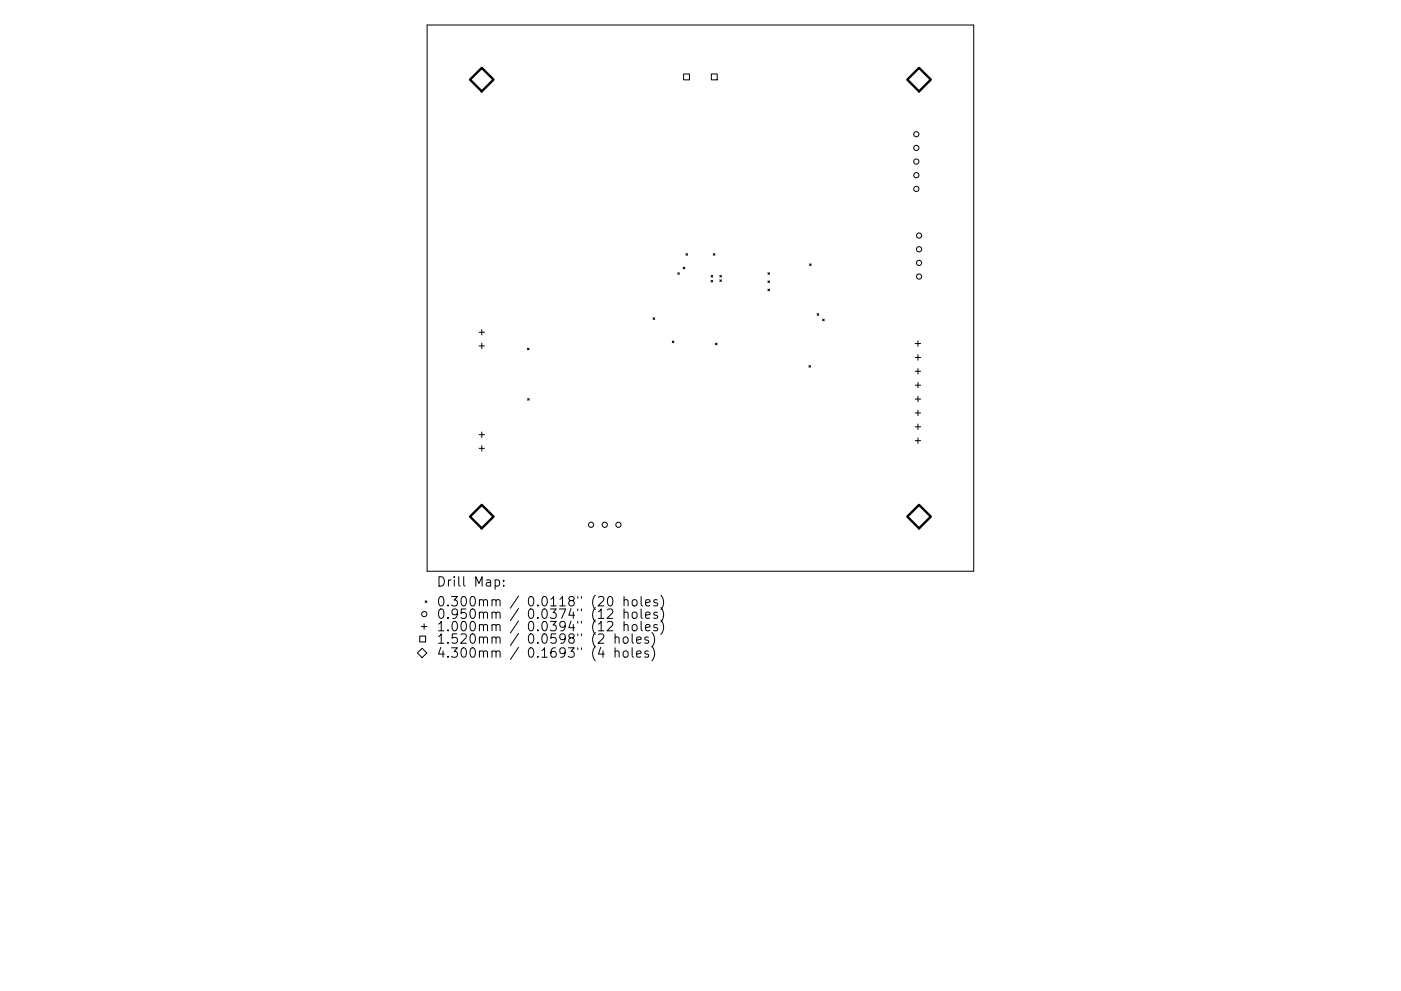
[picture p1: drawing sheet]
<svg xmlns="http://www.w3.org/2000/svg" width="297mm" height="210mm" viewBox="0 0 297 210" stroke-linecap="round" stroke-linejoin="round" font-family="sans-serif">
<defs><g id="words">
<g font-size="2.8">
<text x="92.5" y="125.1">Drill</text>
<text x="100.5" y="125.1">Map:</text>
<text x="92.5" y="129.3">0.300mm</text>
<text x="92.5" y="131.9">0.950mm</text>
<text x="111.9" y="129.3">0.0118&quot;</text>
<text x="111.9" y="131.9">0.0374&quot;</text>
<text x="125.7" y="129.3">(20</text>
<text x="125.7" y="131.9">(12</text>
<text x="132.5" y="129.3">holes)</text>
<text x="132.5" y="131.9">holes)</text>
<text x="92.5" y="134.5">1.000mm</text>
<text x="92.5" y="137.2">1.520mm</text>
<text x="111.9" y="134.5">0.0394&quot;</text>
<text x="111.9" y="137.2">0.0598&quot;</text>
<text x="125.7" y="134.5">(12</text>
<text x="125.7" y="137.2">(2</text>
<text x="130.6" y="137.2">holes)</text>
<text x="132.5" y="134.5">holes)</text>
<text x="92.5" y="140.1">4.300mm</text>
<text x="111.9" y="140.1">0.1693&quot;</text>
<text x="125.7" y="140.1">(4</text>
<text x="130.6" y="140.1">holes)</text>
</g>
</g></defs>
<g fill="none" stroke="#000" stroke-width=".21">
<path d="M90.6 5.3h115.8v115.9h-115.8zM144.9 15.7h1.3v1.2h-1.3zM150.8 15.7h1.3v1.2h-1.3zM143.7 57.9l.3 .3M144 57.9l-.3 .3M144.9 56.7l.3 .4M145.2 56.7l-.3 .4M145.4 53.8l.4 .4M145.8 53.8l-.4 .4M150.8 58.4l.3 .4M150.8 59.5l.3 .3M151.1 58.4l-.3 .4"/>
<path d="M151.1 59.5l-.3 .3M151.2 53.8l.4 .4M151.6 53.8l-.4 .4M152.6 58.4l.4 .4M152.6 59.4l.4 .3M153 58.4l-.4 .4M153 59.4l-.4 .3M162.8 57.9l.4 .3M162.8 59.6l.4 .3M163.2 57.9l-.4 .3M163.2 59.6l-.4 .3M171.6 56l.4 .3"/>
<path d="M172 56l-.4 .3M101.6 70.5h1.1M101.6 73.4h1.1M102.1 69.9v1.2M102.1 72.8v1.2M111.8 73.9l.4 .3M112.2 73.9l-.4 .3M138.5 67.4l.3 .4M138.8 67.4l-.3 .4M142.5 72.3l.4 .4M142.9 72.3l-.4 .4M151.7 72.8l.3 .4"/>
<path d="M152 72.8l-.3 .4M162.8 61.3l.4 .4M163.2 61.3l-.4 .4M171.5 77.6l.4 .3M171.9 77.6l-.4 .3M173.2 66.6l.4 .3M173.6 66.6l-.4 .3M174.4 67.7l.3 .4M174.7 67.7l-.3 .4M194 72.9h1.2M194 75.8h1.2M194 78.8h1.2"/>
<path d="M194.6 72.3v1.2M194.6 75.3v1.1M194.6 78.2v1.2M101.6 92.2h1.1M101.6 95.1h1.1M102.1 91.6v1.2M102.1 94.5v1.2M111.9 84.6l.3 .3M112.2 84.6l-.3 .3M194 81.7h1.2M194 84.7h1.2M194 87.6h1.2"/>
<path d="M194 90.6h1.2M194 93.5h1.2M194.6 81.1v1.2M194.6 84.1v1.1M194.6 87v1.2M194.6 90v1.1M194.6 92.9v1.2M88.5 138.5l1-1 1 1-1 1zM89 134.9h1.2v1.3h-1.2zM89.3 132.9h1.2M89.9 132.4v1.1M90.2 127.5l.3 .3"/>
<path d="M90.5 127.5l-.3 .3M98.3 122.4v1.7l.3 .3M104.3 127.4l.3-.2 .5 .1 .1 1.3M104.3 130.1a.5 .5 0 0 1 .9 0v1.1M104.3 132.7a.5 .5 0 0 1 .9 .1v1M104.3 135.3a.5 .5 0 0 1 .9 .1v1.1M104.3 138.3a.5 .5 0 0 1 .9 .1v1M105.2 127.5l.3-.3 .4 .1 .1 1.3M105.2 130.1l.3-.2 .4 .1 .1 1.2M105.2 132.8l.3-.3 .4 .1 .1 1.2M105.2 135.4l.3-.3 .4 .1 .1 1.3M105.2 138.4l.3-.3 .4 .1 .1 1.2"/>
<path d="M109.9 126.5l-1.7 2.5M109.9 129.1l-1.7 2.6M109.9 131.7l-1.7 2.6M109.9 134.4l-1.7 2.6M109.9 137.3l-1.7 2.6M122.5 126.6v.3M122.5 129.2v.4M122.5 131.8v.4M122.5 134.5v.4M122.5 137.4v.4M123.3 126.6v.3M123.3 129.2v.4"/>
<path d="M123.3 131.8v.4M123.3 134.5v.4M123.3 137.4v.4"/>
<circle cx="194.3" cy="37.2" r=".55"/>
<circle cx="194.3" cy="28.5" r=".55"/>
<circle cx="194.3" cy="31.4" r=".55"/>
<circle cx="194.3" cy="34.3" r=".55"/>
<circle cx="194.3" cy="40.1" r=".55"/>
<circle cx="194.9" cy="58.7" r=".55"/>
<circle cx="194.9" cy="52.9" r=".55"/>
<circle cx="194.9" cy="50" r=".55"/>
<circle cx="194.9" cy="55.8" r=".55"/>
<circle cx="125.3" cy="111.3" r=".55"/>
<circle cx="128.2" cy="111.3" r=".55"/>
<circle cx="131.1" cy="111.3" r=".55"/>
<circle cx="89.9" cy="130.3" r=".55"/>
</g>
<path d="M99.7 16.9l2.4-2.5 2.5 2.5-2.5 2.5zM194.9 14.4l2.4 2.5-2.4 2.5-2.5-2.5zM99.7 109.6l2.4-2.5 2.5 2.5-2.5 2.5zM194.9 107.1l2.4 2.5-2.4 2.5-2.5-2.5z" fill="none" stroke="#000" stroke-width=".5"/>
<use href="#words"/>
</svg>
